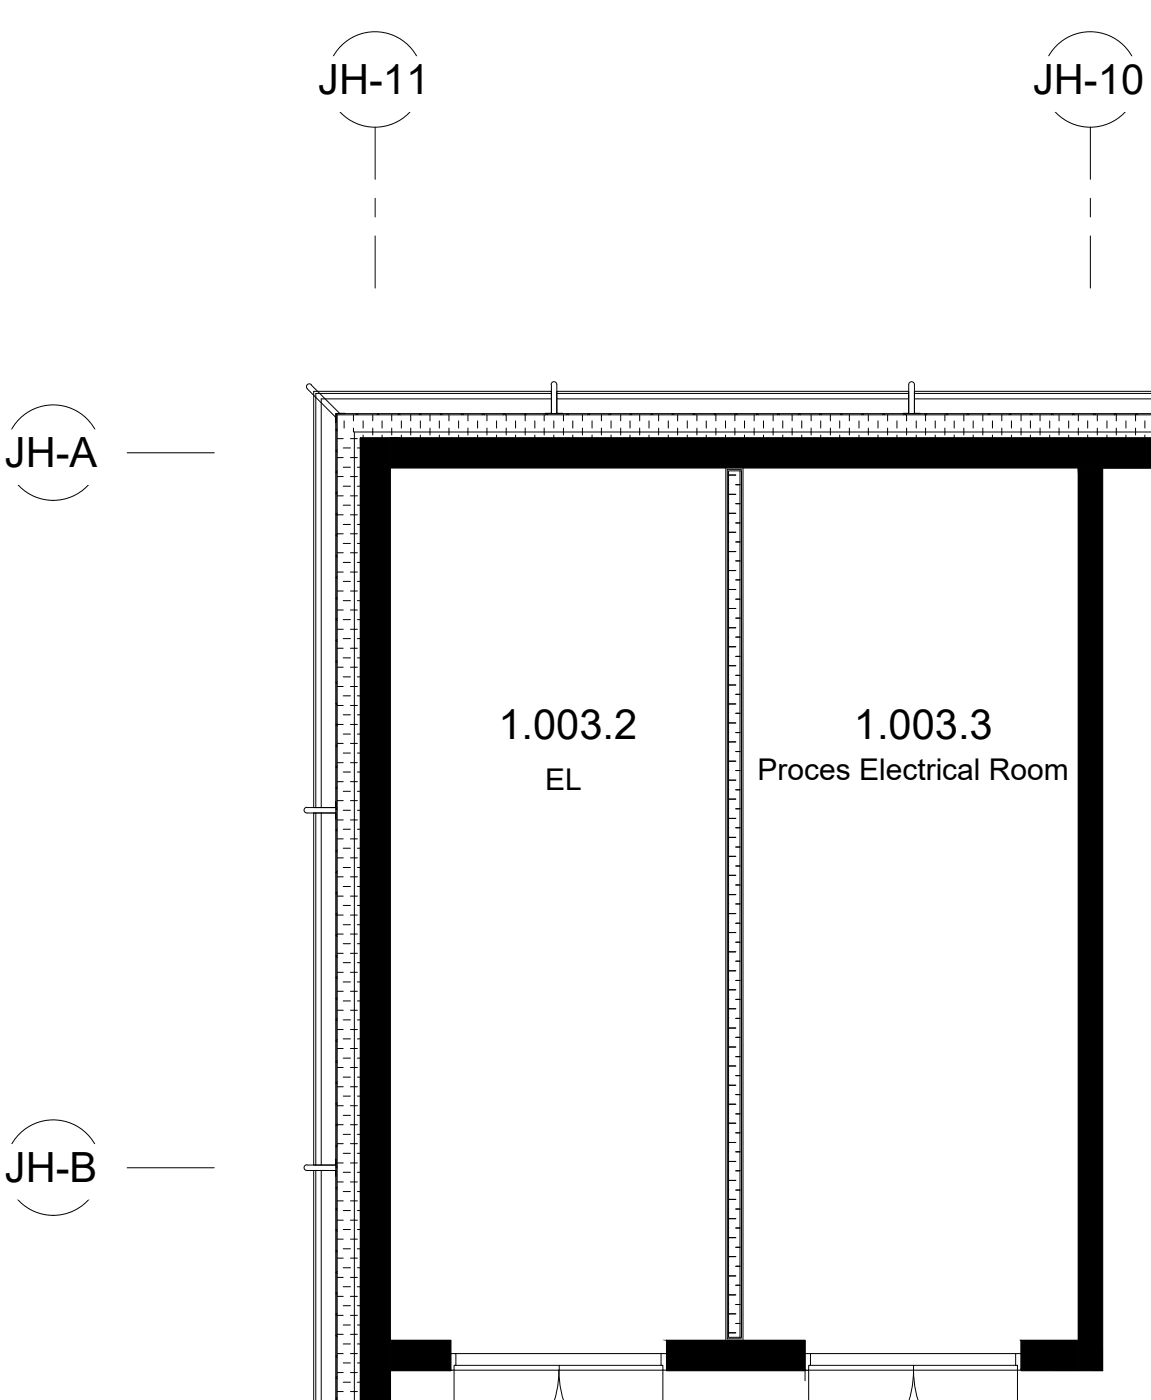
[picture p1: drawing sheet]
<svg xmlns="http://www.w3.org/2000/svg" width="162mm" height="197mm" viewBox="0 0 162 197" stroke-linecap="round" stroke-linejoin="round" font-family="sans-serif">
<defs><g id="words">
<g font-size="5.8">
<text x="44.7" y="13.2">JH-11</text>
<text x="145.2" y="13.2">JH-10</text>
<text x=".7" y="65.6">JH-A</text>
<text x="70" y="103.9">1.003.2</text>
<text x="120" y="103.9">1.003.3</text>
<text x=".7" y="166.1">JH-B</text>
</g>
<g font-size="4.2">
<text x="76.6" y="111">EL</text>
<text x="106.4" y="109.7">Proces Electrical Room</text>
</g>
</g></defs>
<!-- layer: A-WALL-PATT -->
<g fill="#000" stroke="#000" stroke-width=".14">
<path d="M50.6 61.6l4.2 135.2v-135.2zM50.6 61.6l4.2 135.2h-4.2z"/>
<path d="M151.5 65.8l3.4 126.6v-126.6zM151.5 65.8l3.4 126.6h-3.4z"/>
<path d="M54.8 61.6l107 4.2v-4.2zM54.8 61.6l107 4.2h-107z"/>
<path d="M54.8 188.4l8.5 4.2v-4.2zM54.8 188.4l8.5 4.2h-8.5z"/>
<path d="M93.7 188.4l19.4 4.2v-4.2zM93.7 188.4l19.4 4.2h-19.4z"/>
<path d="M143.5 188.4l8 4v-4zM143.5 188.4l8 4h-8z"/>
<path d="M143.5 192.4l8 .2v-.2zM143.5 192.4l8 .2h-8z"/>
<path d="M151.5 192.4l3.4 .2v-.2zM151.5 192.4l3.4 .2h-3.4z"/>
</g>
<!-- layer: I-WALL -->
<path d="M102 65.8v122.6M104.4 65.8v122.6M151.5 65.8v122.6h-8v1.9M154.9 65.8v126.8h-11.4M54.8 188.4h8.5v1.9M54.8 192.6h8.5M93.7 190.3v-1.9h19.4v1.9M93.7 192.6h19.4" fill="none" stroke="#000" stroke-width=".14"/>
<!-- layer: A-DOOR -->
<g fill="none" stroke="#000" stroke-width=".14">
<path d="M63.3 190.3h.8v1.6h-.3v.7h-.5zM63.8 196.8v-4.2h29.3v4.2M64.1 190.3h28.8M64.1 191.9h28.8M77.9 196.8l.3-1.3 .3-1.4v-1.5l.1 1.5 .2 1.4 .4 1.3M78.6 191.9v.7M92.9 190.3h.8v2.3h-.6v-.7h-.2zM113.1 190.3h.8v1.6h-.3v.7h-.5zM113.6 196.8v-4.2h29.4v4.2M113.9 190.3h28.8M113.9 191.9h28.8M128.4 192.6v1.5l.3 1.4 .3 1.3"/>
<path d="M128.4 192.6l-.1 1.5-.2 1.4-.4 1.3M128.4 191.9v.7M142.7 190.3h.8v2.3h-.5v-.7h-.3z"/>
</g>
<!-- layer: A-WALL-PATT -->
<g fill="none" stroke="#000" stroke-width=".14">
<path d="M47.2 58.2l.1 .1M48.4 59.2v1M49.7 58.3v.9M50 58.3l.1-.2 .2 .2M51 59.2v1M52.4 58.3v.9M53 58.3l.1-.2 .2 .2M53.7 59.2v1M55 58.3v.9M55.9 58.3l.2-.2 .1 .2M56.4 59.2v1M57.7 58.3v.9"/>
<path d="M58.9 58.3l.1-.2 .2 .2M59.1 59.2v1M60.4 58.3v.9M61.7 59.2v1M61.9 58.3l.1-.2 .2 .2M63.1 58.3v.9M64.4 59.2v1M64.8 58.3l.1-.2 .2 .2M65.8 58.3v.9M67.1 59.2v1M67.7 58.3l.2-.2 .2 .2M68.4 58.3v.9"/>
<path d="M69.8 59.2v1M70.7 58.3l.2-.2 .1 .2M71.1 58.3v.9M72.4 59.2v1M73.7 58.3l.1-.2 .2 .2M73.8 58.3v.9M75.2 59.2v1M76.5 58.3v.9M76.6 58.3l.2-.2 .1 .2M77.8 59.2v1M79.2 58.3v.9M79.6 58.3l.2-.2 .1 .2"/>
<path d="M80.5 59.2v1M81.8 58.3v.9M82.6 58.3l.1-.2 .2 .2M83.2 59.2v1M84.5 58.3v.9M85.5 58.3l.2-.2 .1 .2M85.9 59.2v1M87.2 58.3v.9M88.5 58.3l.2-.2 .1 .2M88.5 59.2v1M89.9 58.3v.9M91.2 59.2v1"/>
<path d="M91.5 58.3l.1-.2 .1 .2M92.6 58.3v.9M93.9 59.2v1M94.4 58.3l.1-.2 .2 .2M95.2 58.3v.9M96.6 59.2v1M97.4 58.3l.1-.2 .2 .2M97.9 58.3v.9M99.2 59.2v1M100.3 58.3l.2-.2 .1 .2M100.6 58.3v.9M101.9 59.2v1"/>
<path d="M103.3 58.3v.9M103.3 58.3l.1-.2 .2 .2M104.6 59.2v1M106 58.3v.9M106.3 58.3l.1-.2 .2 .2M107.3 59.2v1M108.6 58.3v.9M109.2 58.3l.2-.2 .1 .2M110 59.2v1M111.3 58.3v.9M112.2 58.3l.1-.2 .2 .2M112.7 59.2v1"/>
<path d="M114 58.3v.9M115.1 58.3l.2-.2 .2 .2M115.3 59.2v1M116.7 58.3v.9M118 59.2v1M118.1 58.3l.1-.2 .2 .2M119.3 58.3v.9M120.7 59.2v1M121 58.3l.2-.2 .1 .2M122 58.3v.9M123.4 59.2v1M124 58.3l.2-.2 .1 .2"/>
<path d="M124.7 58.3v.9M126 59.2v1M127 58.3l.1-.2 .2 .2M127.4 58.3v.9M128.7 59.2v1M129.9 58.3l.2-.2 .1 .2M130.1 58.3v.9M131.4 59.2v1M132.8 58.3v.9M132.9 58.3l.2-.2 .1 .2M134.1 59.2v1M135.4 58.3v.9"/>
<path d="M135.9 58.3l.1-.2 .2 .2M136.7 59.2v1M138.1 58.3v.9M138.8 58.3l.1-.2 .2 .2M139.5 59.2v1M140.8 58.3v.9M141.8 58.3l.1-.2 .2 .2M142.1 59.2v1M143.5 58.3v.9M144.7 58.3l.2-.2 .1 .2M144.8 59.2v1M146.1 58.3v.9"/>
<path d="M147.5 59.2v1M147.7 58.3l.1-.2 .2 .2M148.8 58.3v.9M150.2 59.2v1M150.7 58.3l.1-.2 .2 .2M151.5 58.3v.9M152.8 59.2v1M153.6 58.3l.2-.2 .1 .2M154.2 58.3v.9M155.5 59.2v1M156.6 58.3l.1-.2 .2 .2M156.9 58.3v.9"/>
<path d="M158.2 59.2v1M159.5 58.3l.2-.2 .2 .2M159.6 58.3v.9M160.9 59.2v1M47.4 61.7h.8M47.4 64.3h.8M47.4 67h.8M47.4 69.7h.8M47.4 72.4h.8M47.4 75h.8M47.4 77.7h.8M47.4 60.3l-.2 .1 .2 .2"/>
<path d="M47.4 63.2l-.2 .2 .2 .2M47.4 66.2l-.2 .2 .2 .1M47.4 69.1l-.2 .2 .2 .1M47.4 72.1l-.2 .2 .2 .1M47.4 75.1l-.2 .1 .2 .2M47.4 78l-.2 .2 .2 .1M48.2 63h1M48.2 65.7h1M48.2 68.3h1M48.2 71h1M48.2 73.7h1M48.2 76.4h1"/>
<path d="M48.2 79.1h1M49.2 61.7h1M49.2 64.3h1M49.2 67h1M49.2 69.7h1M49.2 72.4h1M49.2 75h1M49.2 77.7h1M49.7 60.2v.5M50.2 63h.4M50.2 65.7h.4M50.2 68.3h.4"/>
<path d="M50.2 71h.4M50.2 73.7h.4M50.2 76.4h.4M50.2 79.1h.4M51 61.1v.5M52.4 60.2v.9M53.7 61.1v.5M55 60.2v.9M56.4 61.1v.5M57.7 60.2v.9M59.1 61.1v.5M60.4 60.2v.9"/>
<path d="M61.7 61.1v.5M63.1 60.2v.9M64.4 61.1v.5M65.8 60.2v.9M67.1 61.1v.5M68.4 60.2v.9M69.8 61.1v.5M71.1 60.2v.9M72.4 61.1v.5M73.8 60.2v.9M75.2 61.1v.5M76.5 60.2v.9"/>
<path d="M77.8 61.1v.5M79.2 60.2v.9M80.5 61.1v.5M81.8 60.2v.9M83.2 61.1v.5M84.5 60.2v.9M85.9 61.1v.5M87.2 60.2v.9M88.5 61.1v.5M89.9 60.2v.9M91.2 61.1v.5M92.6 60.2v.9"/>
<path d="M93.9 61.1v.5M95.2 60.2v.9M96.6 61.1v.5M97.9 60.2v.9M99.2 61.1v.5M100.6 60.2v.9M101.9 61.1v.5M102.4 78.8h.1M102.4 76.2h.1M102.4 73.5h.1M102.4 70.8h.1M102.4 68.1h.1"/>
<path d="M102.4 77.5h1M102.4 74.8h1M102.4 72.2h1M102.4 69.5h1M102.4 66.8h1M103.3 60.2v.9M103.4 78.8h.6M103.4 76.2h.6M103.4 73.5h.6M103.4 70.8h.6M103.4 68.1h.6M104.6 61.1v.5"/>
<path d="M106 60.2v.9M107.3 61.1v.5M108.6 60.2v.9M110 61.1v.5M111.3 60.2v.9M112.7 61.1v.5M114 60.2v.9M115.3 61.1v.5M116.7 60.2v.9M118 61.1v.5M119.3 60.2v.9M120.7 61.1v.5"/>
<path d="M122 60.2v.9M123.4 61.1v.5M124.7 60.2v.9M126 61.1v.5M127.4 60.2v.9M128.7 61.1v.5M130.1 60.2v.9M131.4 61.1v.5M132.8 60.2v.9M134.1 61.1v.5M135.4 60.2v.9M136.7 61.1v.5"/>
<path d="M138.1 60.2v.9M139.5 61.1v.5M140.8 60.2v.9M142.1 61.1v.5M143.5 60.2v.9M144.8 61.1v.5M146.1 60.2v.9M147.5 61.1v.5M148.8 60.2v.9M150.2 61.1v.5M151.5 60.2v.9M152.8 61.1v.5"/>
<path d="M154.2 60.2v.9M155.5 61.1v.5M156.9 60.2v.9M158.2 61.1v.5M159.6 60.2v.9M160.9 61.1v.5M47.4 80.4h.8M47.4 83.1h.8M47.4 85.7h.8M47.4 88.5h.8M47.4 91.1h.8M47.4 93.8h.8"/>
<path d="M47.4 96.5h.8M47.4 99.2h.8M47.4 81l-.2 .2 .2 .1M47.4 84l-.2 .1 .2 .2M47.4 86.9l-.2 .2 .2 .1M47.4 89.9l-.2 .1 .2 .2M47.4 92.9l-.2 .1 .2 .1M47.4 95.8l-.2 .1 .2 .2M47.4 98.8l-.2 .1 .2 .2M48.2 81.7h1M48.2 84.4h1M48.2 87.1h1"/>
<path d="M48.2 89.8h1M48.2 92.5h1M48.2 95.1h1M48.2 97.8h1M49.2 80.4h1M49.2 83.1h1M49.2 85.7h1M49.2 88.5h1M49.2 91.1h1M49.2 93.8h1M49.2 96.5h1M49.2 99.2h1"/>
<path d="M50.2 81.7h.4M50.2 84.4h.4M50.2 87.1h.4M50.2 89.8h.4M50.2 92.5h.4M50.2 95.1h.4M50.2 97.8h.4M102.4 97.6h.1M102.4 94.9h.1M102.4 92.3h.1M102.4 89.6h.1M102.4 86.9h.1"/>
<path d="M102.4 84.2h.1M102.4 81.5h.1M102.4 98.9h1M102.4 96.3h1M102.4 93.6h1M102.4 90.9h1M102.4 88.2h1M102.4 85.5h1M102.4 82.9h1M102.4 80.2h1M103.4 97.6h.6M103.4 94.9h.6"/>
<path d="M103.4 92.3h.6M103.4 89.6h.6M103.4 86.9h.6M103.4 84.2h.6M103.4 81.5h.6M47.4 101.8h.8M47.4 104.5h.8M47.4 107.2h.8M47.4 109.9h.8M47.4 112.5h.8M47.4 115.2h.8M47.4 117.9h.8"/>
<path d="M47.4 101.7l-.2 .2 .2 .1M47.4 104.7l-.2 .1 .2 .2M47.4 107.6l-.2 .2 .2 .1M47.4 110.6l-.2 .2 .2 .1M47.4 113.6l-.2 .1 .2 .2M47.4 116.5l-.2 .2 .2 .1M47.4 119.5l-.2 .2 .2 .1M48.2 100.5h1M48.2 103.2h1M48.2 105.8h1M48.2 108.5h1M48.2 111.2h1"/>
<path d="M48.2 113.9h1M48.2 116.6h1M48.2 119.2h1M49.2 101.8h1M49.2 104.5h1M49.2 107.2h1M49.2 109.9h1M49.2 112.5h1M49.2 115.2h1M49.2 117.9h1M50.2 100.5h.4M50.2 103.2h.4"/>
<path d="M50.2 105.8h.4M50.2 108.5h.4M50.2 111.2h.4M50.2 113.9h.4M50.2 116.6h.4M50.2 119.2h.4M102.4 119.1h.1M102.4 116.3h.1M102.4 113.7h.1M102.4 111h.1M102.4 108.3h.1M102.4 105.6h.1"/>
<path d="M102.4 103h.1M102.4 100.3h.1M102.4 117.7h1M102.4 115h1M102.4 112.3h1M102.4 109.7h1M102.4 107h1M102.4 104.3h1M102.4 101.6h1M103.4 119.1h.6M103.4 116.3h.6M103.4 113.7h.6"/>
<path d="M103.4 111h.6M103.4 108.3h.6M103.4 105.6h.6M103.4 103h.6M103.4 100.3h.6M47.4 120.6h.8M47.4 123.2h.8M47.4 126h.8M47.4 128.6h.8M47.4 131.3h.8M47.4 134h.8M47.4 136.7h.8"/>
<path d="M47.4 139.3h.8M47.4 122.4l-.2 .2 .2 .1M47.4 125.4l-.2 .1 .2 .2M47.4 128.4l-.2 .1 .2 .2M47.4 131.3l-.2 .2 .2 .1M47.4 134.3l-.2 .1 .2 .2M47.4 137.3l-.2 .1 .2 .2M48.2 121.9h1M48.2 124.6h1M48.2 127.3h1M48.2 130h1M48.2 132.6h1"/>
<path d="M48.2 135.3h1M48.2 138h1M49.2 120.6h1M49.2 123.2h1M49.2 126h1M49.2 128.6h1M49.2 131.3h1M49.2 134h1M49.2 136.7h1M49.2 139.3h1M50.2 121.9h.4M50.2 124.6h.4"/>
<path d="M50.2 127.3h.4M50.2 130h.4M50.2 132.6h.4M50.2 135.3h.4M50.2 138h.4M102.4 137.8h.1M102.4 135.1h.1M102.4 132.4h.1M102.4 129.8h.1M102.4 127.1h.1M102.4 124.4h.1M102.4 121.7h.1"/>
<path d="M102.4 139.1h1M102.4 136.5h1M102.4 133.8h1M102.4 131.1h1M102.4 128.4h1M102.4 125.7h1M102.4 123h1M102.4 120.4h1M103.4 137.8h.6M103.4 135.1h.6M103.4 132.4h.6M103.4 129.8h.6"/>
<path d="M103.4 127.1h.6M103.4 124.4h.6M103.4 121.7h.6M47.4 142h.8M47.4 144.7h.8M47.4 147.4h.8M47.4 150h.8M47.4 152.8h.8M47.4 155.4h.8M47.4 158.1h.8M47.4 140.2l-.2 .2 .2 .1M47.4 143.1l-.2 .2 .2 .2"/>
<path d="M47.4 146.1l-.2 .2 .2 .1M47.4 149.1l-.2 .1 .2 .2M47.4 152l-.2 .2 .2 .1M47.4 155l-.2 .2 .2 .1M47.4 158l-.2 .1 .2 .2M48.2 140.7h1M48.2 143.4h1M48.2 146h1M48.2 148.7h1M48.2 151.4h1M48.2 154.1h1M48.2 156.8h1"/>
<path d="M48.2 159.4h1M49.2 142h1M49.2 144.7h1M49.2 147.4h1M49.2 150h1M49.2 152.8h1M49.2 155.4h1M49.2 158.1h1M50.2 140.7h.4M50.2 143.4h.4M50.2 146h.4M50.2 148.7h.4"/>
<path d="M50.2 151.4h.4M50.2 154.1h.4M50.2 156.8h.4M50.2 159.4h.4M102.4 159.2h.1M102.4 156.6h.1M102.4 153.9h.1M102.4 151.2h.1M102.4 148.5h.1M102.4 145.8h.1M102.4 143.1h.1M102.4 140.5h.1"/>
<path d="M102.4 157.9h1M102.4 155.2h1M102.4 152.5h1M102.4 149.8h1M102.4 147.2h1M102.4 144.5h1M102.4 141.8h1M103.4 159.2h.6M103.4 156.6h.6M103.4 153.9h.6M103.4 151.2h.6M103.4 148.5h.6"/>
<path d="M103.4 145.8h.6M103.4 143.1h.6M103.4 140.5h.6M47.4 160.8h.8M47.4 163.5h.8M47.4 166.1h.8M47.4 168.8h.8M47.4 171.5h.8M47.4 174.2h.8M47.4 176.8h.8M47.4 179.6h.8M47.4 160.9l-.2 .2 .2 .1"/>
<path d="M47.4 163.9l-.2 .2 .2 .1M47.4 166.9l-.2 .1 .2 .1M47.4 169.8l-.2 .1 .2 .2M47.4 172.8l-.2 .1 .2 .2M47.4 175.7l-.2 .2 .2 .1M47.4 178.7l-.2 .1 .2 .2M48.2 162.1h1M48.2 164.8h1M48.2 167.5h1M48.2 170.2h1M48.2 172.8h1M48.2 175.5h1"/>
<path d="M48.2 178.2h1M49.2 160.8h1M49.2 163.5h1M49.2 166.1h1M49.2 168.8h1M49.2 171.5h1M49.2 174.2h1M49.2 176.8h1M49.2 179.6h1M50.2 162.1h.4M50.2 164.8h.4M50.2 167.5h.4"/>
<path d="M50.2 170.2h.4M50.2 172.8h.4M50.2 175.5h.4M50.2 178.2h.4M102.4 178h.1M102.4 175.3h.1M102.4 172.6h.1M102.4 169.9h.1M102.4 167.3h.1M102.4 164.6h.1M102.4 161.9h.1M102.4 179.3h1"/>
<path d="M102.4 176.6h1M102.4 174h1M102.4 171.3h1M102.4 168.6h1M102.4 165.9h1M102.4 163.3h1M102.4 160.6h1M103.4 178h.6M103.4 175.3h.6M103.4 172.6h.6M103.4 169.9h.6M103.4 167.3h.6"/>
<path d="M103.4 164.6h.6M103.4 161.9h.6M47.4 182.2h.8M47.4 184.9h.8M47.4 190.3h.8M47.4 192.9h.8M47.4 195.6h.8M47.4 181.7l-.2 .1 .2 .2M47.4 184.6l-.2 .2 .2 .1M47.4 190.5l-.2 .2 .2 .1M47.4 193.5l-.2 .1 .2 .2M47.4 196.4l-.2 .2 .2 .1"/>
<path d="M48.2 180.9h1M48.2 183.5h1M48.2 186.2h1M48.2 187.6h-.8l-.2 .1 .2 .2M48.2 188.9h1M48.2 191.6h1M48.2 194.3h1M49.2 182.2h1M49.2 184.9h1M49.2 187.6h1M49.2 190.3h1M49.2 192.9h1"/>
<path d="M49.2 195.6h1M50.2 180.9h.4M50.2 183.5h.4M50.2 186.2h.4M50.2 188.9h.4M50.2 191.6h.4M50.2 194.3h.4M102.4 186h.1M102.4 183.4h.1M102.4 180.7h.1M102.4 187.3h1M102.4 184.7h1"/>
<path d="M102.4 182h1M103.4 186h.6M103.4 183.4h.6M103.4 180.7h.6"/>
</g>
<!-- layer: A-WALL -->
<g fill="none" stroke="#000" stroke-width=".14">
<path d="M47.2 58.1v55.4h-3.1v-58.5h33.4v3.1M47.2 58.1v138.7v-32.3h-3.1v32.3M47.2 58.1h114.6M77.5 56.1h-32.4v57.4M77.5 55.3h-33.1v58.2M78.2 58.1v-3.1h49.5v3.1M78.2 56.1h49.5M78.2 55.3h49.5M128.5 56.1h33.3M128.5 55.3h33.3M161.8 55h-33.3v3.1M161.8 58.3h-114.4v138.5"/>
<path d="M102.4 66.2h1.8v121.8h-1.8zM104 66.2v121.8M104.2 66h-2v122.2h2M151.5 65.8h-96.7v122.6M154.9 65.8h6.9M155 65.8v126.9l-.1-.1M161.8 61.6h-111.2v135.2M161.8 60.7h-112v136.1M44.1 114.3h3.1v49.5h-3.1zM44.4 114.3v49.5M45.1 114.3v49.5M44.4 164.5v32.3"/>
<path d="M45.1 164.5v32.3M54.9 192.7l-.1-.1v4.2M54.9 192.7v4.1M54.9 192.7h8.4M93.7 192.7h19.4M113.1 192.6v1.5M143.5 192.7h11.5"/>
</g>
<!-- layer: A-GLAZ-CWMG -->
<path d="M43.7 54.1l4 4h.8h-1.3v1.3v-.8l-4-3.9M43.7 54.1a.4 .4 0 0 0-.5 0 .4 .4 0 0 0 0 .5M77.4 54.1a.4 .4 0 0 1 .5-.4 .4 .4 0 0 1 .3 .4v4h.9h-2.5h.9v-4M127.7 53.9a.4 .4 0 0 1 .5-.2 .4 .4 0 0 1 .3 .4v4h.8h-2.4h.8zM43.1 113.5a.4 .4 0 0 0-.4 .4 .4 .4 0 0 0 .4 .4h4.1v.8v-2.4v.8h-4.1M43.1 163.7a.4 .4 0 0 0-.4 .4 .4 .4 0 0 0 .4 .4h4.1v.8v-2.4v.9h-4.1" fill="none" stroke="#000" stroke-width=".14"/>
<!-- layer: S-GRID-IDEN -->
<g fill="none" stroke="#000" stroke-width=".14">
<circle cx="52.7" cy="11.2" r="6.7"/>
<circle cx="153.2" cy="11.2" r="6.7"/>
<circle cx="7.5" cy="63.6" r="6.7"/>
<circle cx="7.5" cy="164.1" r="6.7"/>
</g>
<g fill="#fff" stroke="#fff" stroke-width=".14">
<path d="M144.3 8v7.7l17.5-7.7zM144.3 15.7l17.5-7.7v7.7z"/>
<path d="M43.8 8v7.7l21-7.7zM43.8 15.7l21-7.7v7.7z"/>
<path d="M-.1 60.4v7.7l17.8-7.7zM-.1 68.1l17.8-7.7v7.7z"/>
<path d="M-.1 160.9v7.6l17.8-7.6zM-.1 168.5l17.8-7.6v7.6z"/>
</g>
<!-- layer: S-GRID -->
<path d="M52.7 17.9v7.3M153.2 17.9v7.3M52.7 27.9v2.6M52.7 33.2v7.3M153.2 27.9v2.6M153.2 33.2v7.3M14.2 63.6h15.9M14.2 164.1h15.9" fill="none" stroke="#000" stroke-width=".14"/>
<use href="#words"/>
</svg>
